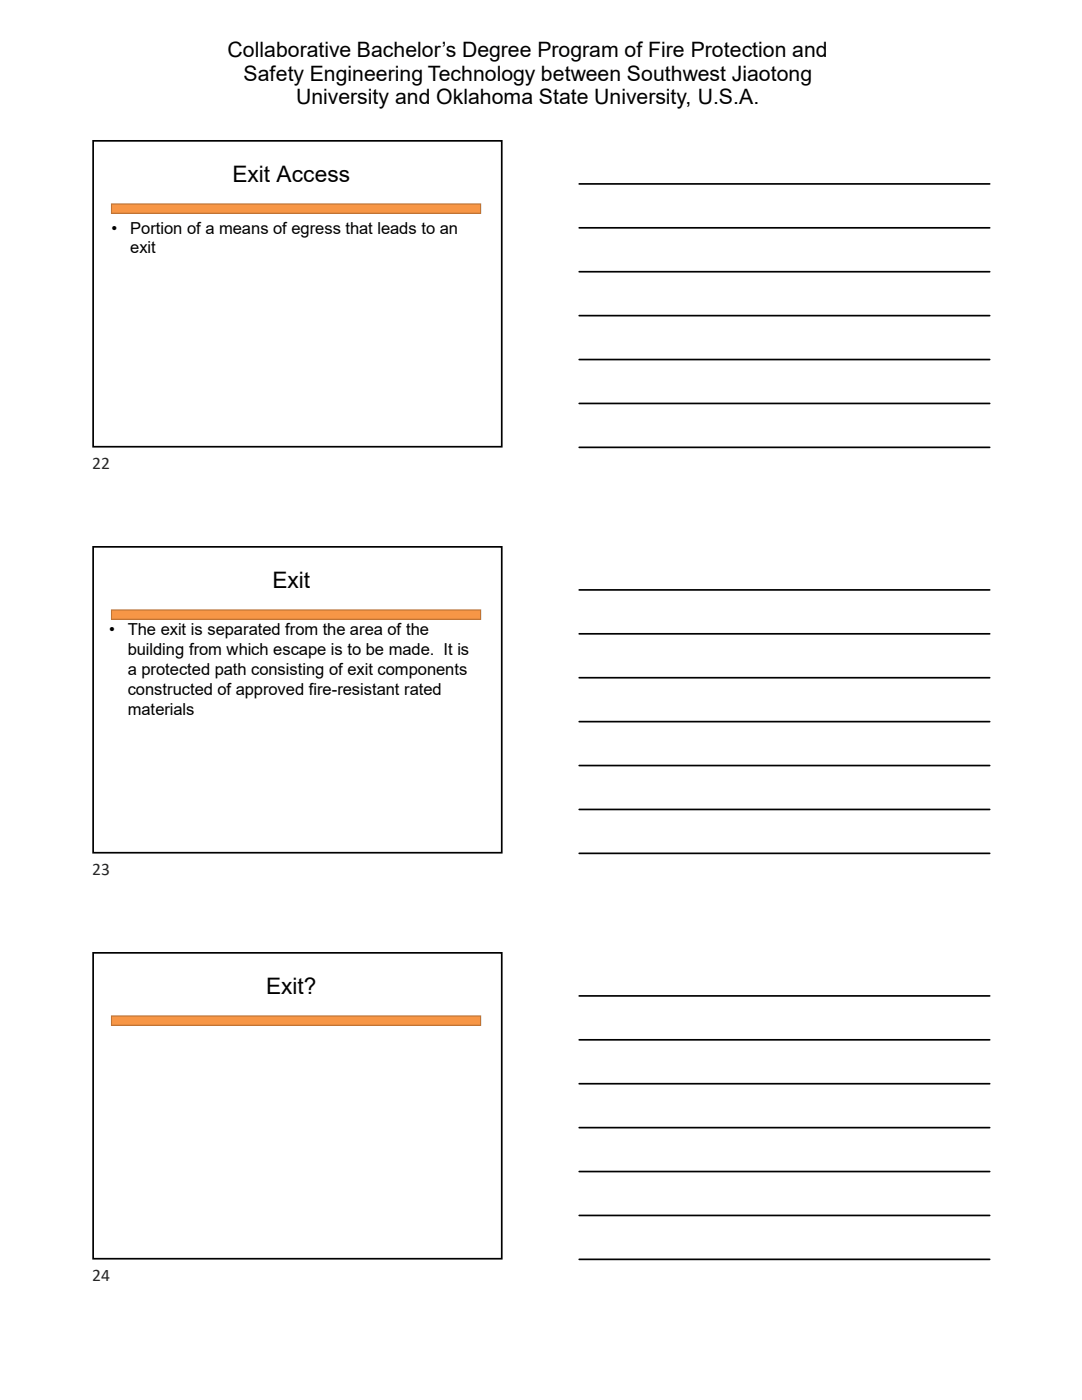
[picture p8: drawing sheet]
<svg xmlns="http://www.w3.org/2000/svg" width="216mm" height="279mm" viewBox="0 0 216 279" stroke-linecap="round" stroke-linejoin="round" font-family="sans-serif">
<defs><g id="words">
<g font-size="4.5">
<text x="46.4" y="36.4">Exit Access</text>
<text x="54.4" y="117.4">Exit</text>
<text x="53.1" y="198.4">Exit?</text>
</g>
<g font-size="4.2">
<text x="45.4" y="11.4">Collaborative Bachelor’s Degree Program of Fire Protection and</text>
<text x="48.6" y="16.1">Safety Engineering Technology between Southwest Jiaotong</text>
<text x="59.1" y="20.8">University and Oklahoma State University, U.S.A.</text>
</g>
<g font-size="3.5" fill="#262626">
<text x="18.4" y="93.6">22</text>
<text x="18.4" y="174.7">23</text>
<text x="18.4" y="255.7">24</text>
</g>
<g font-size="3.3">
<text x="22.3" y="46.6">•</text>
<text x="26" y="46.6">Portion of a means of egress that leads to an</text>
<text x="26" y="50.6">exit</text>
<text x="21.8" y="126.7">•</text>
<text x="25.5" y="130.7">building from which escape is to be made. It is</text>
<text x="25.5" y="126.7">The exit is separated from the area of the</text>
<text x="25.5" y="134.7">a protected path consisting of exit components</text>
<text x="25.5" y="138.7">constructed of approved fire-resistant rated</text>
<text x="25.5" y="142.7">materials</text>
</g>
</g></defs>
<path d="M22.2 40.7h73.7v1.9h-73.7z" fill="#f79646"/>
<path d="M22.1 40.6h73.9v2.1h-73.9zM22.2 40.8l.2-.1v1.9l-.2-.1h73.7l-.1 .1v-1.9l.1 .1z" fill="#b66d31"/>
<path d="M18.6 28.1h81.5v61.1h-81.5z" fill="none" stroke="#000" stroke-width=".34"/>
<path d="M18.4 109h81.9v61.4h-81.9z" fill="#fff"/>
<path d="M22.2 121.8h73.7v1.8h-73.7z" fill="#f79646"/>
<path d="M22.1 121.6h73.9v2.1h-73.9zM22.2 121.8h.2v1.8l-.2-.1h73.7l-.1 .1v-1.8h.1z" fill="#b66d31"/>
<path d="M18.6 109.1h81.5v61.1h-81.5z" fill="none" stroke="#000" stroke-width=".34"/>
<path d="M18.4 190h81.9v61.4h-81.9z" fill="#fff"/>
<path d="M22.2 202.8h73.7v1.8h-73.7z" fill="#f79646"/>
<path d="M22.1 202.6h73.9v2.1h-73.9zM22.2 202.9l.2-.1v1.8l-.2-.1h73.7l-.1 .1v-1.8l.1 .1z" fill="#b66d31"/>
<g fill="none" stroke="#000" stroke-width=".34">
<path d="M115.6 36.7h81.9M115.6 45.5h81.9M115.6 54.2h81.9M115.6 63h81.9M115.6 71.8h81.9M115.6 80.5h81.9M115.6 89.3h81.9M115.6 117.7h81.9M115.6 126.5h81.9M115.6 135.3h81.9M115.6 144h81.9M115.6 152.8h81.9"/>
<path d="M115.6 161.5h81.9M115.6 170.3h81.9M18.6 190.2h81.5v61h-81.5zM115.6 198.8h81.9M115.6 207.5h81.9M115.6 216.3h81.9M115.6 225h81.9M115.6 233.8h81.9M115.6 242.6h81.9M115.6 251.3h81.9"/>
</g>
<use href="#words"/>
</svg>
